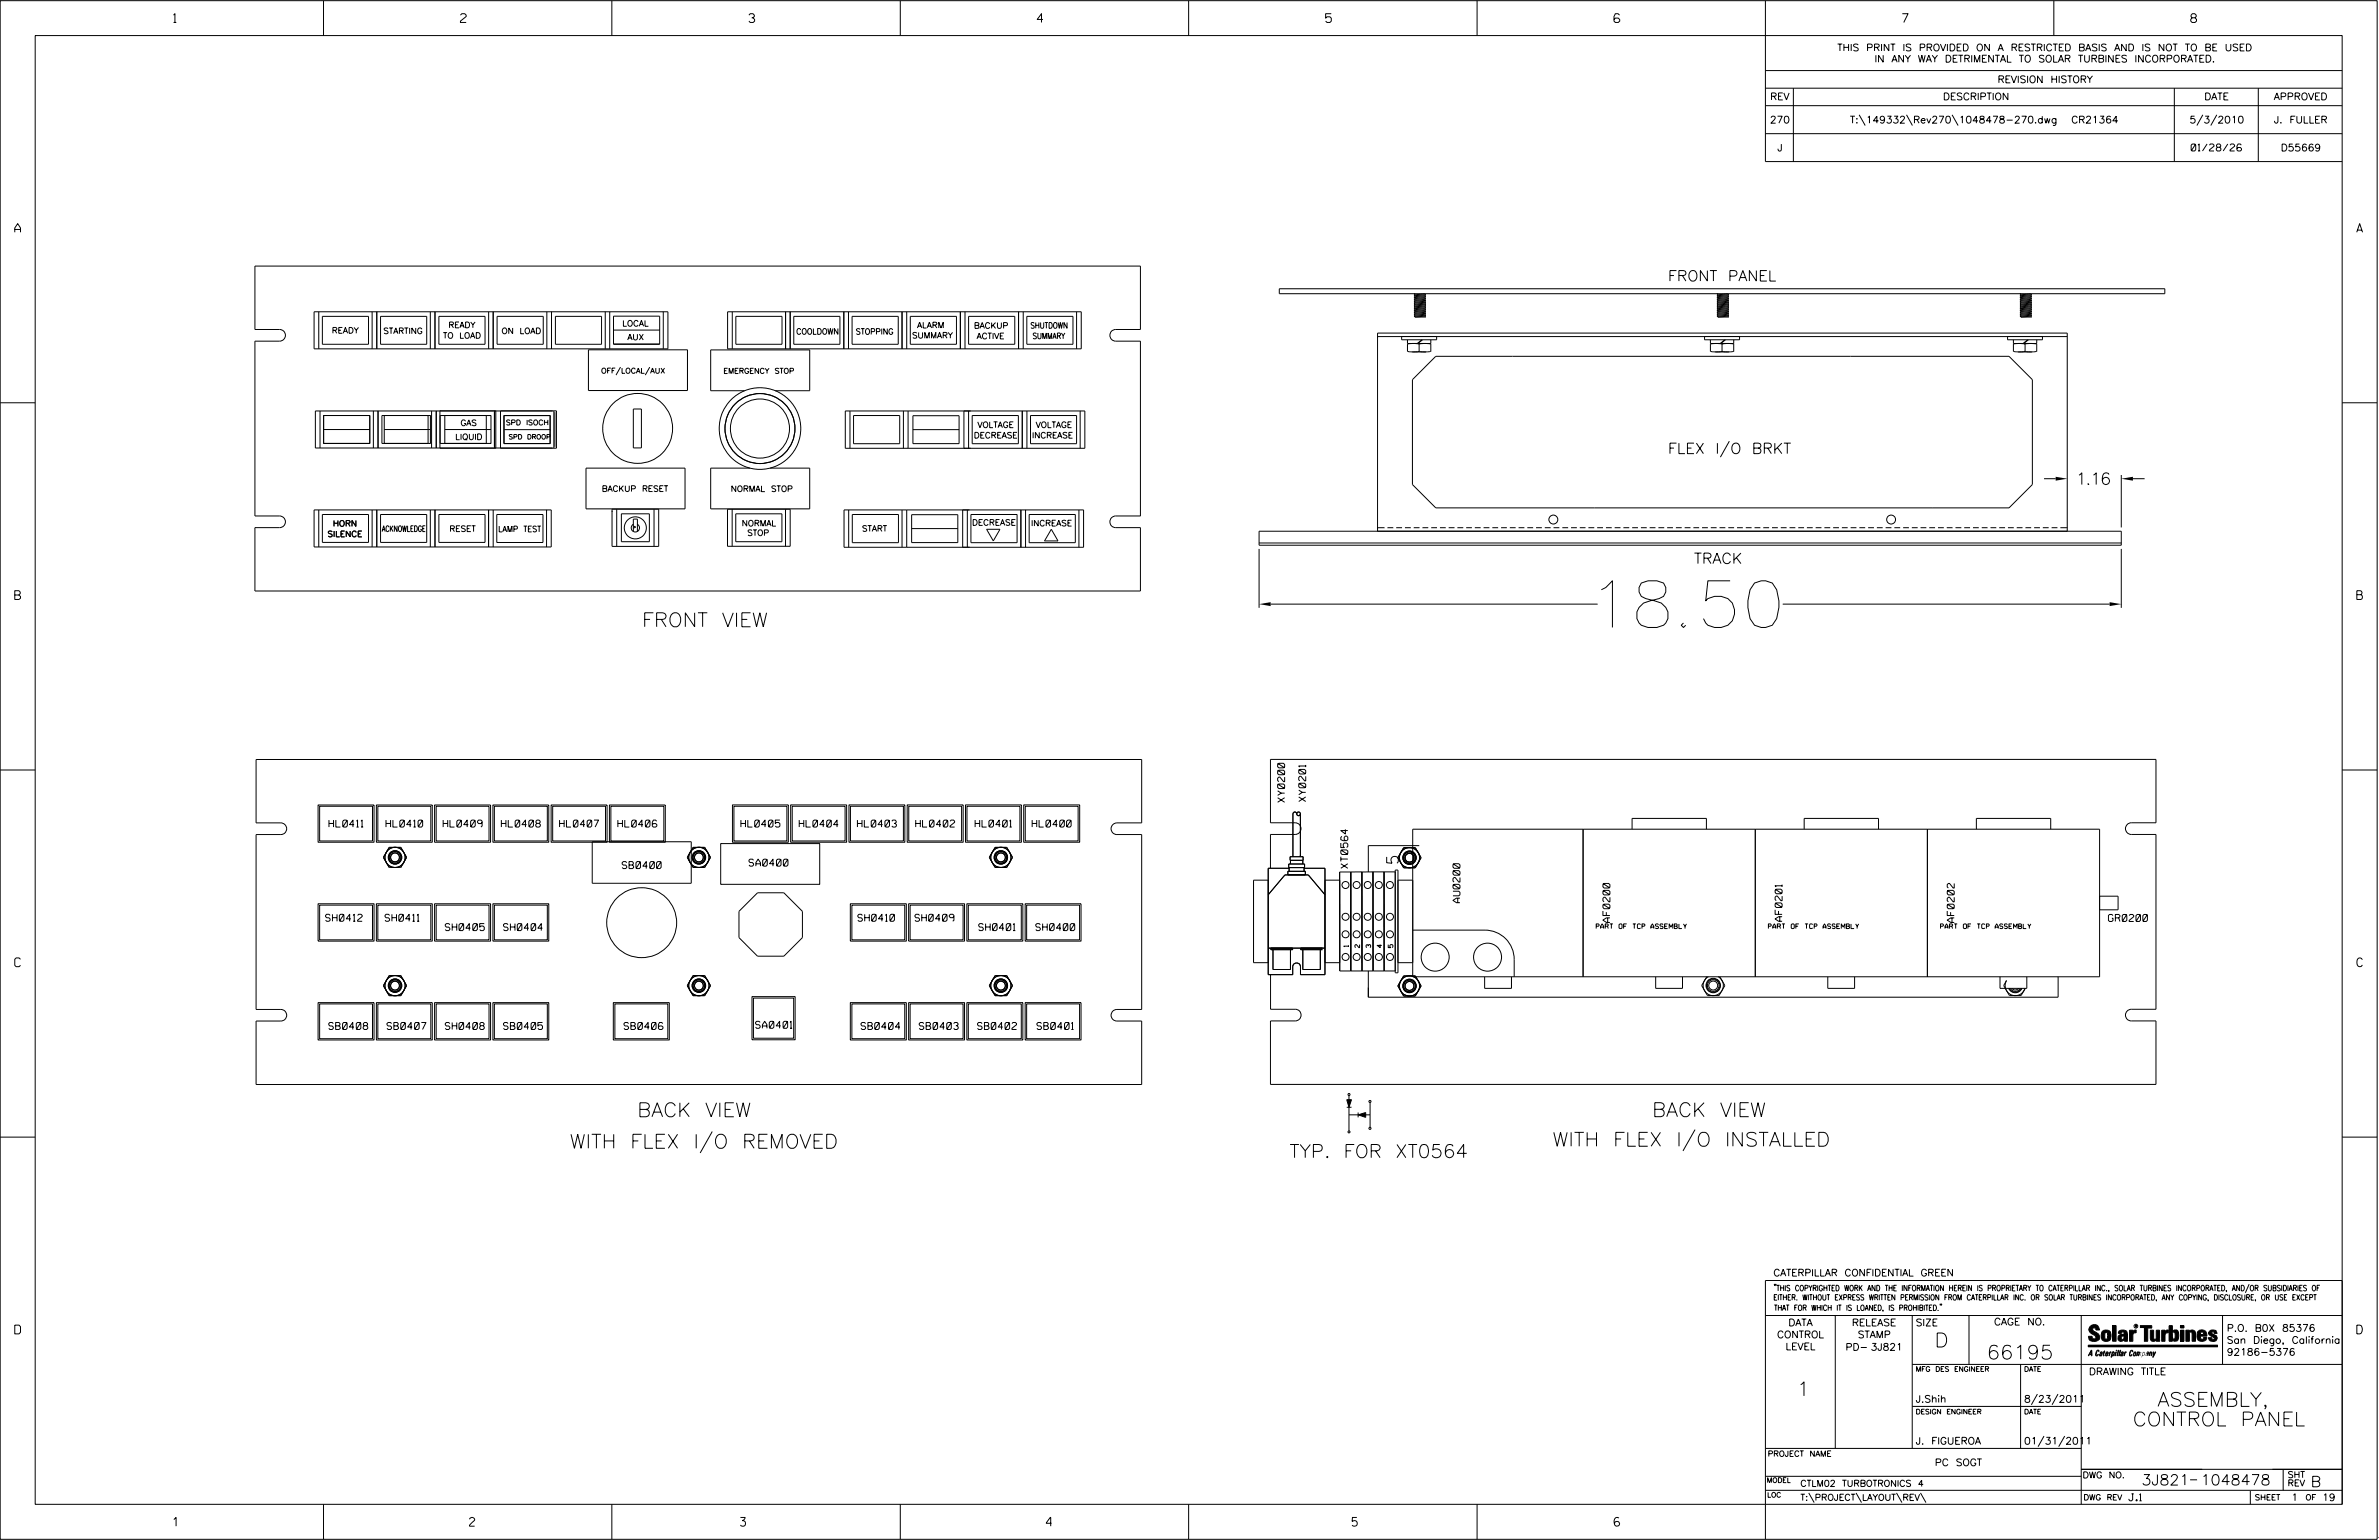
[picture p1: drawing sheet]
<svg xmlns="http://www.w3.org/2000/svg" width="864mm" height="559mm" viewBox="0 0 864 559" stroke-linecap="round" stroke-linejoin="round" font-family="sans-serif">
<defs><g id="words">
<text font-size="16.9" x="581.3" y="227.7">18.50</text>
<g font-size="5.1">
<text x="233.1" y="227.4">FRONT VIEW</text>
<text x="231.3" y="405.2">BACK VIEW</text>
<text x="599.7" y="405.2">BACK VIEW</text>
<text x="206.8" y="416.7">WITH FLEX I/O REMOVED</text>
<text x="563.6" y="415.9">WITH FLEX I/O INSTALLED</text>
<text x="702.3" y="488.8">D</text>
<text x="721.2" y="493.2">66195</text>
<text x="652.2" y="506.5">1</text>
<text x="783.2" y="510.3">ASSEMBLY,</text>
<text x="771.2" y="517.4">CONTROL PANEL</text>
</g>
<text font-size="4.8" x="468.1" y="420.1">TYP. FOR XT0564</text>
<g font-size="4.2">
<text x="754.7" y="175.8">1.16</text>
<text x="507.6" y="313.2" transform="rotate(-90 507.6 313.2)">5</text>
</g>
<g font-size="3.8">
<text x="605.5" y="102">FRONT PANEL</text>
<text x="605.5" y="164.6">FLEX I/O BRKT</text>
<text x="614.9" y="204.5">TRACK</text>
<text x="777.4" y="538.9">3J821</text>
<text x="798.8" y="538.9">1048478</text>
<text x="838.8" y="539.5">B</text>
</g>
<g font-size="3.2">
<text x="63" y="8.2">1</text>
<text x="167.2" y="8.2">2</text>
<text x="271.8" y="8.2">3</text>
<text x="376.5" y="8.2">4</text>
<text x="481.2" y="8.2">5</text>
<text x="690.6" y="8.2">7</text>
<text x="795.3" y="8.2">8</text>
<text x="5.4" y="84.3">A</text>
<text x="855.5" y="84.3">A</text>
<text x="5.4" y="217.5">B</text>
<text x="855.6" y="217.5">B</text>
<text x="5.4" y="350.8">C</text>
<text x="855.6" y="350.8">C</text>
<text x="5.4" y="484">D</text>
<text x="855.6" y="484">D</text>
<text x="62.8" y="553.8">1</text>
<text x="170.4" y="553.8">2</text>
<text x="268.8" y="553.8">3</text>
<text x="379.8" y="553.8">4</text>
<text x="490.8" y="553.8">5</text>
<text x="585.9" y="553.8">6</text>
</g>
<g font-size="2.5">
<text x="666.9" y="18.5">THIS PRINT IS PROVIDED ON A RESTRICTED BASIS AND IS NOT TO BE USED</text>
<text x="680.5" y="22.6">IN ANY WAY DETRIMENTAL TO SOLAR TURBINES INCORPORATED.</text>
<text x="725.1" y="30">REVISION HISTORY</text>
<text x="642.6" y="36.3">REV</text>
<text x="705.3" y="36.3">DESCRIPTION</text>
<text x="800.2" y="36.3">DATE</text>
<text x="825.4" y="36.3">APPROVED</text>
<text x="642.5" y="44.7">270</text>
<text x="671.5" y="44.7">T:\149332\Rev270\1048478-270.dwg</text>
<text x="749.9" y="44.7">CR21364</text>
<text x="794.8" y="44.7">5/3/2010</text>
<text x="825.5" y="44.7">J. FULLER</text>
<text x="645.2" y="54.8">J</text>
<text x="795.4" y="54.8">01/28/26</text>
<text x="827.9" y="54.8">D55669</text>
<text x="466.3" y="291.1" transform="rotate(-90 466.3 291.1)">XY0200</text>
<text x="474" y="290.8" transform="rotate(-90 474 290.8)">XY0201</text>
<text x="119.4" y="300.1">HL0411</text>
<text x="140.1" y="300.1">HL0410</text>
<text x="160.8" y="300.1">HL0409</text>
<text x="182" y="300.1">HL0408</text>
<text x="203.1" y="300.1">HL0407</text>
<text x="224.3" y="300.1">HL0406</text>
<text x="269" y="300.1">HL0405</text>
<text x="290.1" y="300.1">HL0404</text>
<text x="311.3" y="300.1">HL0403</text>
<text x="332.4" y="300.1">HL0402</text>
<text x="354" y="300.1">HL0401</text>
<text x="374.7" y="300.1">HL0400</text>
<text x="225.9" y="315.2">SB0400</text>
<text x="271.9" y="314.3">SA0400</text>
<text x="489.3" y="315.1" transform="rotate(-90 489.3 315.1)">XT0564</text>
<text x="530" y="327.6" transform="rotate(-90 530 327.6)">AU0200</text>
<text x="118.2" y="334.3">SH0412</text>
<text x="139.8" y="334.3">SH0411</text>
<text x="311.4" y="334.3">SH0410</text>
<text x="332.1" y="334.3">SH0409</text>
<text x="584.4" y="334.7" transform="rotate(-90 584.4 334.7)">AF0200</text>
<text x="646.9" y="334.3" transform="rotate(-90 646.9 334.3)">AF0201</text>
<text x="709.4" y="334.7" transform="rotate(-90 709.4 334.7)">AF0202</text>
<text x="765.4" y="334.4">GR0200</text>
<text x="161.6" y="337.7">SH0405</text>
<text x="182.8" y="337.7">SH0404</text>
<text x="355.3" y="337.7">SH0401</text>
<text x="376" y="337.7">SH0400</text>
<text x="119.3" y="373.5">SB0408</text>
<text x="140.5" y="373.5">SB0407</text>
<text x="161.6" y="373.5">SH0408</text>
<text x="182.8" y="373.5">SB0405</text>
<text x="226.5" y="373.5">SB0406</text>
<text x="274.3" y="373.1">SA0401</text>
<text x="312.6" y="373.5">SB0404</text>
<text x="333.7" y="373.5">SB0403</text>
<text x="354.9" y="373.5">SB0402</text>
<text x="376.4" y="373.5">SB0401</text>
<text x="643.8" y="463">CATERPILLAR CONFIDENTIAL GREEN</text>
<text x="645.1" y="485.5">CONTROL</text>
<text x="649.2" y="481.1">DATA</text>
<text x="672.3" y="481.1">RELEASE</text>
<text x="674.4" y="485.5">STAMP</text>
<text x="695.4" y="481.1">SIZE</text>
<text x="723.8" y="480.8">CAGE NO.</text>
<text x="808.4" y="483.1">P.O. B0X 85376</text>
<text x="648.2" y="489.8">LEVEL</text>
<text x="669.9" y="490">PD- 3J821</text>
<text x="808.4" y="487.5">San Diego, California</text>
<text x="808.4" y="491.8">92186-5376</text>
<text x="758.3" y="498.9">DRAWING TITLE</text>
<text x="695.4" y="508.9">J.Shih</text>
<text x="734.8" y="508.9">8/23/2011</text>
<text x="695.4" y="524.1">J. FIGUEROA</text>
<text x="734.8" y="524.1">01/31/2011</text>
<text x="702.4" y="531.9">PC SOGT</text>
<text x="772.8" y="544.6">J.1</text>
<text x="831.8" y="544.6">1</text>
<text x="843" y="544.6">19</text>
</g>
<g font-size="2.3">
<text x="653.5" y="539.4">CTLM02 TURBOTRONICS 4</text>
<text x="756" y="536.3">DWG NO.</text>
<text x="830.4" y="539.3">REV</text>
<text x="830.4" y="536.2">SHT</text>
<text x="653.5" y="544.5">T:\PROJECT\LAYOUT\REV\</text>
</g>
<g font-size="2.1">
<text x="162.8" y="118.9">READY</text>
<text x="225.9" y="118.4">LOCAL</text>
<text x="332.9" y="119">ALARM</text>
<text x="353.5" y="119.2">BACKUP</text>
<text x="374.1" y="119.1">SHUTDOWN</text>
<text x="120.5" y="120.9">READY</text>
<text x="139.1" y="121.1">STARTING</text>
<text x="160.8" y="122.8">TO LOAD</text>
<text x="182.1" y="121.1">ON LOAD</text>
<text x="227.8" y="123.4">AUX</text>
<text x="289" y="121.3">COOLDOWN</text>
<text x="310.6" y="121.4">STOPPING</text>
<text x="331.1" y="122.7">SUMMARY</text>
<text x="354.6" y="123">ACTIVE</text>
<text x="374.8" y="123">SUMMARY</text>
<text x="167.2" y="154.5">GAS</text>
<text x="354.8" y="155.2">VOLTAGE</text>
<text x="376" y="155.2">VOLTAGE</text>
<text x="165.2" y="159.5">LIQUID</text>
<text x="353.5" y="159">DECREASE</text>
<text x="374.6" y="159">INCREASE</text>
<text x="218.4" y="178.4">BACKUP RESET</text>
<text x="265.3" y="178.4">NORMAL STOP</text>
<text x="120.8" y="191">HORN</text>
<text x="269.3" y="190.9">NORMAL</text>
<text x="352.9" y="190.6">DECREASE</text>
<text x="374.3" y="190.9">INCREASE</text>
<text x="118.9" y="194.8">SILENCE</text>
<text x="138.6" y="192.9">ACKNOWLEDGE</text>
<text x="163.2" y="192.9">RESET</text>
<text x="180.8" y="193">LAMP TEST</text>
<text x="271.3" y="194.4">STOP</text>
<text x="312.9" y="192.8">START</text>
</g>
<g font-size="2">
<text x="643.8" y="468.4">&quot;THIS COPYRIGHTED WORK AND THE INFORMATION HEREIN IS PROPRIETARY TO CATERPILLAR INC., SOLAR TURBINES INCORPORATED, AND/OR SUBSIDIARIES OF</text>
<text x="643.8" y="471.8">EITHER. WITHOUT EXPRESS WRITTEN PERMISSION FROM CATERPILLAR INC. OR SOLAR TURBINES INCORPORATED, ANY COPYING, DISCLOSURE, OR USE EXCEPT</text>
<text x="644" y="475.6">THAT FOR WHICH IT IS LOANED, IS PROHIBITED.&quot;</text>
<text x="641.7" y="528.5">PROJECT NAME</text>
<text x="756.3" y="544.3">DWG REV</text>
<text x="818.5" y="544.3">SHEET</text>
<text x="836.9" y="544.3">OF</text>
</g>
<g font-size="1.9">
<text x="218.2" y="135.5">OFF/LOCAL/AUX</text>
<text x="262.6" y="135.5">EMERGENCY STOP</text>
<text x="183.6" y="154.2">SPD ISOCH</text>
</g>
<g font-size="1.8">
<text x="695.4" y="497.6">MFG DES ENGINEER</text>
<text x="734.8" y="497.6">DATE</text>
<text x="695.4" y="513.1">DESIGN ENGINEER</text>
<text x="734.8" y="513.1">DATE</text>
<text x="641.3" y="538">MODEL</text>
<text x="641.5" y="543.3">LOC</text>
</g>
<g font-size="1.7">
<text x="184.6" y="159.3">SPD DROOP</text>
<text x="579.4" y="337">PART OF TCP ASSEMBLY</text>
<text x="641.9" y="337">PART OF TCP ASSEMBLY</text>
<text x="704.4" y="337">PART OF TCP ASSEMBLY</text>
<text x="489.5" y="343.6" transform="rotate(-90 489.5 343.6)">1</text>
<text x="493.5" y="343.9" transform="rotate(-90 493.5 343.9)">2</text>
<text x="497.6" y="343.9" transform="rotate(-90 497.6 343.9)">3</text>
<text x="501.6" y="343.9" transform="rotate(-90 501.6 343.9)">4</text>
<text x="505.6" y="343.9" transform="rotate(-90 505.6 343.9)">5</text>
</g>
<text font-size=".9" x="775.1" y="481.7">R</text>
</g></defs>
<g fill="none" stroke="#000" stroke-width=".36">
<path d="M.1 .2h862.8v558.4h-862.8zM12.8 12.9h837.4v533h-837.4zM117.4 .2v12.7M222.1 .2v12.7M326.8 .2v12.7M431.5 .2v12.7M536.2 .2v12.7M587.9 5.5l-.5-.5h-1l-.5 1v1.7l.5 .4h1l.6-.4v-.6l-.6-.5h-1l-.5 .5M640.9 .2v58.4h209.3M745.6 .2v12.7M640.9 25.6h209.3M640.9 32h209.3"/>
<path d="M640.9 38.3h209.3M651 32v26.6M789.3 32v26.6M819.8 32v26.6M640.9 48.5h209.3M674.9 41.7l2.2 3.8M692.1 41.7l2.1 3.8M708.6 41.7l2.2 3.8M799.6 41.7l-2.1 3.8M804.7 41.7l-2.2 3.8M92.5 96.6h321.5v23h-9a2.12 2.12 0 0 0-2.1 2.1 2.12 2.12 0 0 0 2.1 2.1h9v63.4h-9a2.12 2.12 0 0 0-2.1 2.1 2.12 2.12 0 0 0 2.1 2.2h9v23h-321.5v-23h9a2.12 2.12 0 0 0 2.1-2.2 2.12 2.12 0 0 0-2.1-2.1h-9v-63.4h9a2.12 2.12 0 0 0 2.1-2.1 2.12 2.12 0 0 0-2.1-2.1h-9zM114 113.1h128.5v13.5h-128.5z"/>
<path d="M115.7 113.1v13.5M117 114.8h16.8v10.1h-16.8zM135.1 113.1v13.5M136.8 113.1v13.5M138.1 114.8h16.8v10.1h-16.8zM156.2 113.1v13.5M157.9 113.1v13.5M159.3 114.8h16.8v10.1h-16.8zM177.4 113.1v13.5M179 113.1v13.5M180.4 114.8h16.8v10.1h-16.8zM198.5 113.1v13.5"/>
<path d="M200.2 113.1v13.5M201.6 114.8h16.8v10.1h-16.8zM219.7 113.1v13.4M221.3 113.1v13.5M222.7 114.7h16.8v10.2h-16.8zM222.7 119.8h16.8M240.8 113.1v13.4M264.1 113.1h128.4v13.5h-128.4zM265.8 113.1v13.5M267.1 114.8h16.8v10.1h-16.8zM285.2 113.1v13.5M286.8 113.1v13.5"/>
<path d="M288.1 114.8h16.8v10.1h-16.8zM306.3 113.1v13.5M308 113.1v13.5M309.3 114.8h16.8v10.1h-16.8zM327.4 113.1v13.5M329.1 113.1v13.5M330.4 114.8h16.8v10.1h-16.8zM348.6 113.1v13.5M350.3 113.1v13.5M351.6 114.8h16.8v10.1h-16.8zM369.7 113.1v13.5M371.4 113.1v13.5"/>
<path d="M372.7 114.8h16.8v10.1h-16.8zM390.8 113.1v13.5M464.4 104.8h321.4v1.8h-321.4zM513.3 111.3l.4 .4M513.3 114.1l.4 .3M513.3 113.3l.4 .4M513.3 112.7l.4 .3M513.3 112l.4 .4M513.3 110.7l.4 .3M513.3 110l.4 .3M513.3 109.3l.4 .4M513.3 108.7l.4 .3"/>
<path d="M513.3 108l.4 .3M513.3 107.3l.4 .3M513.3 106.6l.4 .4M513.3 114.7l.4 .3 3.5-.3M513.4 106.6h-.1M513.7 106.6h-.4M513.7 114.4l-.4 .3M513.7 113.7l-.4 .4M513.7 113l-.4 .3M513.7 112.4l-.4 .3M513.7 111.7l-.4 .3M513.7 111l-.4 .3"/>
<path d="M513.7 110.3l-.4 .4M513.7 109.7l-.4 .3M513.7 109l-.4 .3M513.7 108.3l-.4 .4M513.7 107.6l-.4 .4M513.7 107l-.4 .3M517.2 111.3l.4 .4M517.2 114.1l.4 .3M517.2 113.3l.4 .4M517.2 112.7l.4 .3M517.2 112l.4 .4M517.2 110.7l.4 .3"/>
<path d="M517.2 110l.4 .3M517.2 109.3l.4 .4M517.2 108.7l.4 .3M517.2 108l.4 .3M517.2 107.3l.4 .3M517.2 106.6l.4 .4M517.2 111.3l-3.5 .4M517.2 114.7l.4 .3h-3.9M517.2 114.1l-3.5 .3M517.2 113.3l-3.5 .4M517.2 112.7l-3.5 .3M517.2 112l-3.5 .4"/>
<path d="M517.2 109.3l-3.5 .4M517.2 110.7l-3.5 .3M517.2 110l-3.5 .3M517.2 106.6l-3.5 .4M517.2 107.3l-3.5 .3M517.2 108l-3.5 .3M517.2 108.7l-3.5 .3M517.2 106.6h.1M517.6 114.4l-.4 .3M517.6 114.4l-4.3 .3M517.6 113.7l-4.3 .4M517.6 113l-4.3 .3"/>
<path d="M517.6 112.4l-4.3 .3M517.6 111.7l-4.3 .3M517.6 109l-4.3 .3M517.6 110.3l-4.3 .4M517.6 111l-4.3 .3M517.6 109.7l-4.3 .3M517.6 107l-4.3 .3M517.6 107.6l-4.3 .4M517.6 108.3l-4.3 .4M517.6 113.7l-.4 .4M517.6 113l-.4 .3M517.6 112.4l-.4 .3"/>
<path d="M517.6 111.7l-.4 .3M517.6 111l-.4 .3M517.6 110.3l-.4 .4M517.6 109.7l-.4 .3M517.6 109l-.4 .3M517.6 108.3l-.4 .4M517.6 107.6l-.4 .4M517.6 107l-.4 .3M623.3 111.3l.4 .4M623.3 114.1l.4 .3M623.3 113.3l.4 .4M623.3 112.7l.4 .3"/>
<path d="M623.3 112l.4 .4M623.3 110.7l.4 .3M623.3 110l.4 .3M623.3 109.3l.4 .4M623.3 108.7l.4 .3M623.3 108l.4 .3M623.3 107.3l.4 .3M623.3 106.6l.4 .4M623.3 114.7l.4 .3M623.3 106.6h.1M623.7 114.4l-.4 .3M623.7 113.7l-.4 .4"/>
<path d="M623.7 113l-.4 .3M623.7 112.4l-.4 .3M623.7 111.7l-.4 .3M623.7 111l-.4 .3M623.7 110.3l-.4 .4M623.7 109.7l-.4 .3M623.7 109l-.4 .3M623.7 108.3l-.4 .4M623.7 107.6l-.4 .4M623.7 107l-.4 .3M623.7 106.6h-.4M627.2 111.3l.4 .4"/>
<path d="M627.2 114.1l.4 .3M627.2 113.3l.4 .4M627.2 112.7l.4 .3M627.2 112l.4 .4M627.2 110.7l.4 .3M627.2 110l.4 .3M627.2 109.3l.4 .4M627.2 108.7l.4 .3M627.2 108l.4 .3M627.2 107.3l.4 .3M627.2 106.6l.4 .4M627.2 114.7l.4 .3h-4"/>
<path d="M627.2 111.3l-3.5 .4M627.2 114.7l-3.5 .3M627.2 114.1l-3.5 .3M627.2 113.3l-3.5 .4M627.2 112.7l-3.5 .3M627.2 112l-3.5 .4M627.2 110.7l-3.5 .3M627.2 110l-3.5 .3M627.2 106.6l-3.5 .4M627.2 107.3l-3.5 .3M627.2 108l-3.5 .3M627.2 108.7l-3.5 .3"/>
<path d="M627.2 109.3l-3.5 .4M627.2 106.6h.1M627.6 114.4l-.4 .3M627.6 114.4l-4.3 .3M627.6 113.7l-4.3 .4M627.6 113l-4.3 .3M627.6 112.4l-4.3 .3M627.6 111.7l-4.3 .3M627.6 110.3l-4.3 .4M627.6 111l-4.3 .3M627.6 109.7l-4.3 .3M627.6 107l-4.3 .3"/>
<path d="M627.6 107.6l-4.3 .4M627.6 108.3l-4.3 .4M627.6 109l-4.3 .3M627.6 113.7l-.4 .4M627.6 113l-.4 .3M627.6 112.4l-.4 .3M627.6 111.7l-.4 .3M627.6 111l-.4 .3M627.6 110.3l-.4 .4M627.6 109.7l-.4 .3M627.6 109l-.4 .3M627.6 108.3l-.4 .4"/>
<path d="M627.6 107.6l-.4 .4M627.6 107l-.4 .3M733.3 110.7l.4 .3M733.3 110l.4 .3M733.3 109.3l.4 .4M733.3 108.7l.4 .3M733.3 108l.4 .3M733.3 107.3l.4 .3M733.3 106.6l.4 .4M733.3 111.3l.4 .4M733.3 112.7l.4 .3M733.3 112l.4 .4"/>
<path d="M733.3 114.1l.4 .3M733.3 113.3l.4 .4M733.3 114.7l.4 .3M733.3 106.6h.1M733.7 106.6h-.4M733.7 111l-.4 .3M733.7 110.3l-.4 .4M733.7 109.7l-.4 .3M733.7 109l-.4 .3M733.7 108.3l-.4 .4M733.7 107.6l-.4 .4M733.7 107l-.4 .3"/>
<path d="M733.7 113l-.4 .3M733.7 112.4l-.4 .3M733.7 111.7l-.4 .3M733.7 114.4l-.4 .3M733.7 113.7l-.4 .4M737.1 109.3l-3.4 .4M737.1 114.7l.4 .3h-3.9M737.1 111.3l-3.4 .4M737.1 114.7l-3.4 .3M737.1 114.1l-3.4 .3M737.1 113.3l-3.4 .4M737.1 112.7l-3.4 .3"/>
<path d="M737.1 112l-3.4 .4M737.1 110.7l-3.4 .3M737.1 110l-3.4 .3M737.1 106.6l-3.4 .4M737.1 107.3l-3.4 .3M737.1 108l-3.4 .3M737.1 108.7l-3.4 .3M737.1 110.7l.4 .3M737.1 110l.4 .3M737.1 109.3l.4 .4M737.1 108.7l.4 .3M737.1 108l.4 .3"/>
<path d="M737.1 107.3l.4 .3M737.1 106.6l.4 .4M737.1 111.3l.4 .4M737.1 113.3l.4 .4M737.1 112.7l.4 .3M737.1 112l.4 .4M737.1 114.1l.4 .3M737.2 106.6h-.1M737.5 111l-.4 .3M737.5 110.3l-.4 .4M737.5 109.7l-.4 .3M737.5 109l-.4 .3"/>
<path d="M737.5 108.3l-.4 .4M737.5 107.6l-.4 .4M737.5 107l-.4 .3M737.5 113.7l-.4 .4M737.5 113l-.4 .3M737.5 112.4l-.4 .3M737.5 111.7l-.4 .3M737.5 110.3l-4.2 .4M737.5 111l-4.2 .3M737.5 114.4l-4.2 .3M737.5 113.7l-4.2 .4M737.5 113l-4.2 .3"/>
<path d="M737.5 112.4l-4.2 .3M737.5 111.7l-4.2 .3M737.5 114.4l-.4 .3M737.5 109.7l-4.2 .3M737.5 107l-4.2 .3M737.5 107.6l-4.2 .4M737.5 108.3l-4.2 .4M737.5 109l-4.2 .3M213.6 126.9h36v14.8h-36zM225.2 133.2l-1.6 2.9M235.9 133.2l-1.7 2.9M500.1 122.1h250.3"/>
<path d="M508.8 122.1h12.7v1.2h-12.7zM510.9 124.8l.1 2.7 2 .2 2.2-.3M510.9 123.3v1.3h8.5v-1.3M511 124.8l2.3-.2 1.9 .3M511 124.8l-.1 .1M512.7 127.7h4.9M515.2 124.9h.1M515.2 127.4l2.1 .3 2.1-.3M515.2 127.4h.1M515.2 124.8v2.7M515.2 124.8l2.1-.2 2.1 .2M516.1 123.3l-1.6 1.3"/>
<path d="M516.4 123.3l-1.7 1.3M519.4 124.8v.1M519.4 127.4h.1M519.4 124.8v2.7M521.2 129.3h208.1l8.5 8.5v38l-8.5 8.5h-208.1l-8.5-8.5v-38zM618.8 122.1h12.7v1.2h-12.7zM620.9 124.8v2.7l2.1 .2 2.1-.3M620.9 123.3v1.3h8.5v-1.3M621 124.8l-.1 .1M621 124.8l2-.2 2.1 .2M622.7 127.7h4.9M625.1 124.9h.1"/>
<path d="M625.1 127.4l2.1 .3 2.2-.3M625.1 127.4h.1M625.1 124.8v2.7M625.2 124.8l-.1 .1M625.2 124.9h-.1M625.2 124.8l2-.2 2.2 .3v2.6M626.1 123.3l-1.6 1.3M626.4 123.3l-1.7 1.3M629.4 127.4h.1M728.8 122.1h12.6v1.2h-12.6zM730.8 127.4l2.2 .3 2.1-.3M730.9 123.3v1.3h8.5v-1.3"/>
<path d="M730.9 124.8v2.7M730.9 124.8l-.1 .1M730.9 124.8l2.1-.2 2.1 .2M732.6 127.7h5M735.1 124.9l2.1-.3 2.1 .3 .1 2.6M735.1 127.4l2.1 .3 2.2-.3M735.1 124.9h.1M735.1 127.4h.1M735.1 124.8v2.7M736.1 123.3l-1.7 1.3M736.3 123.3l-1.6 1.3M739.4 127.4h.1"/>
<path d="M.1 146.2h12.7M116.2 149.1v13.5M117.5 150.8h16.7v10.1h-16.7zM117.5 155.9h16.7M135.5 149.1v13.5M137.2 149.1v13.5M138.6 150.8h16.8v10.1h-16.8zM139.5 150.8h16.7v10.1h-16.7zM139.5 155.9h16.7M156.7 149.1v13.5M158.4 149.1v13.5M159.8 150.8h16.7v10.1h-16.7z"/>
<path d="M161.5 150.8h16.7v10.1h-16.7zM161.5 155.9h16.7M179.5 149.5v12.6M179.5 149.1v13.5M180 149.1v13.5h-20.3v-13.5M181.7 149.2v13.4h20.3v-13.5h-87.5v13.5h86.1M182.9 150.8h16.8v10.1h-16.8zM183 150.8h16.7v10.2h-16.7zM183 155.9h16.7M201 149.2v13.4M201.4 149.5v12.6M229.9 148.4h2.9v14.1h-2.9z"/>
<path d="M270.3 141.8h-12.3v-14.8h35.9v14.8h-12.5M306.8 149.1h87v13.6h-87zM308.5 149.1v13.6M309.8 150.8h16.8v10.2h-16.8zM327.9 149.1v13.6M329.6 149.1v13.6M331.4 150.8h16.8v10.2h-16.8zM331.4 155.9h16.8M349.9 149.1v13.6M351.6 149.1v13.6M352.9 150.8h16.8v10.2h-16.8zM371.1 149.1v13.6"/>
<path d="M372.8 149.1v13.6M374.1 150.8h16.7v10.2h-16.7zM392.1 149.1v13.6M850.2 146.2h12.7M212.7 169.9h36v14.7h-36zM272.2 169.9h-14.2v14.7h35.9v-14.7h-14.4M627.8 160.1l-3.3 5.8M742 173.7h4.2M770 172.4v19M774.3 173.7h4.2M114 185h86.1v13.5h-86.1zM115.7 185v13.5"/>
<path d="M117 186.7h16.8v10.1h-16.8zM135.1 185v13.5M136.8 185v13.5M138.1 186.7h16.8v10.1h-16.8zM156.2 185v13.5M157.9 185v13.5M159.3 186.7h16.8v10.1h-16.8zM177.3 185v13.5M177.4 185v13.5M179 185v13.5M180.3 186.7h16.8v10.1h-16.8zM198.4 185v13.5"/>
<path d="M222.1 185.6h.1M222.2 184.7h16.9v13.6h-16.9zM223.9 184.7v13.6M225.6 186.4h10.1v10.2h-10.1zM229.9 190.9l.9 .3-.9 .5M229.9 190.2a1.5 1.5 0 0 0-.5 2.3 1.5 1.5 0 0 0 2.3 0 1.5 1.5 0 0 0-.3-2.2M231.4 192.8v-4.5h-1.5v4.6M237.4 184.7v13.6M264.1 184.8h22.7v13.4h-22.7zM265.8 184.8v13.4M267.1 186.4h16.7v10.2h-16.7zM285.2 184.8v13.4"/>
<path d="M306.4 185h86.9v13.6h-86.9zM308.1 185v13.6M309.4 186.7h16.7v10.2h-16.7zM327.4 185v13.6M329.1 185v13.6M330.9 186.8h16.8v10.1h-16.8zM330.9 191.8h16.8M349.5 185v13.6M351.2 185v13.6M352.5 186.7h16.7v10.2h-16.7zM358.1 192.1h4.9l-2.4 4.2zM370.6 185v13.6"/>
<path d="M372.3 185v13.6M373.6 186.7h16.7v10.2h-16.7zM381.6 192.1l2.5 4.2h-4.9zM391.7 185v13.6M457.1 199.2v21.4M457.1 192.8h312.9v5h-312.9zM457.1 197h312.9M500.1 191.5h2.5M500.1 192.8v-71.9h250.3v71.9M503.7 191.5h2.1M506.8 191.5h2.2M510 191.5h2.1"/>
<path d="M513.2 191.5h2.1M516.4 191.5h2.1M519.5 191.5h2.2M522.7 191.5h2.1M525.9 191.5h2.1M529.1 191.5h2.1M532.2 191.5h2.1M535.4 191.5h2.1M538.6 191.5h2.1M541.7 191.5h2.1M544.9 191.5h2.1M548.1 191.5h2.1"/>
<path d="M551.3 191.5h2.1M554.4 191.5h2.1M557.6 191.5h2.1M560.8 191.5h2.1M564 191.5h2.1M567.1 191.5h2.1M570.3 191.5h2.1M573.5 191.5h2.1M576.6 191.5h2.1M579.8 191.5h2.1M583 191.5h2.1M586.1 191.5h2.2"/>
<path d="M589.3 191.5h2.1M592.5 191.5h2.1M595.7 191.5h2.1M598.8 191.5h2.2M602 191.5h2.1M605.2 191.5h2.1M608.4 191.5h2.1M611.5 191.5h2.2M614.7 191.5h2.1M617.9 191.5h2.1M621 191.5h2.1M624.2 191.5h2.1"/>
<path d="M627.4 191.5h2.1M630.6 191.5h2.1M633.7 191.5h2.1M636.9 191.5h2.1M640.1 191.5h2.1M643.3 191.5h2.1M646.4 191.5h2.1M649.6 191.5h2.1M652.8 191.5h2.1M655.9 191.5h2.1M659.1 191.5h2.1M662.3 191.5h2.1"/>
<path d="M665.4 191.5h2.2M668.6 191.5h2.1M671.8 191.5h2.1M675 191.5h2.1M678.1 191.5h2.2M681.3 191.5h2.1M684.5 191.5h2.1M687.7 191.5h2.1M690.8 191.5h2.2M694 191.5h2.1M697.2 191.5h2.1M700.3 191.5h2.2"/>
<path d="M703.5 191.5h2.1M706.7 191.5h2.1M709.9 191.5h2.1M713 191.5h2.2M716.2 191.5h2.1M719.4 191.5h2.1M722.6 191.5h2.1M725.7 191.5h2.2M728.9 191.5h2.1M732.1 191.5h2.1M735.3 191.5h2M738.4 191.5h2.1"/>
<path d="M741.6 191.5h2.1M744.7 191.5h2.2M747.9 191.5h2.6M770 199.2v21.4M461.3 219.2h118.7M647.1 219.2h118.7M.1 279.4h12.7M93 275.6h321.4v23h-9a2.12 2.12 0 0 0-2.1 2.1 2.12 2.12 0 0 0 2.1 2.1h9v63.5h-9a2.1 2.1 0 0 0-2.1 2.1 2.1 2.1 0 0 0 2.1 2.1h9v23h-321.4v-23h9a2.1 2.1 0 0 0 2.1-2.1 2.1 2.1 0 0 0-2.1-2.1h-9v-63.5h9a2.12 2.12 0 0 0 2.1-2.1 2.12 2.12 0 0 0-2.1-2.1h-9zM850.2 279.4h12.7M115.5 292.1h20.3v13.5h-20.3zM116 292.6h19.2v12.6h-19.2zM136.6 292.1h20.3v13.5h-20.3z"/>
<path d="M137.2 292.6h19.2v12.6h-19.2zM157.8 292.1h20.3v13.5h-20.3zM158.3 292.6h19.2v12.6h-19.2zM178.9 292.1h20.3v13.5h-20.3zM179.5 292.6h19.2v12.6h-19.2zM200.1 292.1h20.3v13.5h-20.3zM200.6 292.6h19.2v12.6h-19.2zM221.2 292.1h20.3v13.5h-20.3zM221.8 292.6h19.2v12.6h-19.2zM265.9 292.1h20.3v13.5h-20.3zM266.4 292.6h19.2v12.6h-19.2zM287 292.1h20.3v13.5h-20.3z"/>
<path d="M287.6 292.6h19.2v12.6h-19.2zM308.2 292.1h20.3v13.5h-20.3zM308.7 292.6h19.2v12.6h-19.2zM329.3 292.1h20.3v13.5h-20.3zM329.9 292.6h19.2v12.6h-19.2zM350.5 292.1h20.3v13.5h-20.3zM351 292.6h19.2v12.6h-19.2zM371.6 292.1h20.3v13.5h-20.3zM372.2 292.6h19.2v12.6h-19.2zM470.7 295.3a.67 .67 0 0 0-.7-.7 .67 .67 0 0 0-.6 .7l-.1 15.6M472.1 295.3v15.6M141.3 307.5h4.2l2.1 3.6-2.1 3.6h-4.2l-2.1-3.6z"/>
<path d="M215 305.4h35.9v15.1h-35.9zM251.6 307.5h4.2l2.1 3.6-2.1 3.6h-4.2l-2.1-3.6zM261.6 306.1h36v14.8h-36zM361.2 307.5h4.2l2.2 3.6-2.2 3.6h-4.2l-2.1-3.6zM460.4 319.4h-5.4v29.9h5.4M461.2 315v-12.2h8.9a2.12 2.12 0 0 0 2.2-2.1 2.12 2.12 0 0 0-2.2-2.1h-8.9v-23h321.4v23h-8.9a2.12 2.12 0 0 0-2.1 2.1 2.12 2.12 0 0 0 2.1 2.1h8.9v63.4h-8.9a2.12 2.12 0 0 0-2.1 2.1 2.12 2.12 0 0 0 2.1 2.2h8.9v23h-321.4v-23h9a2.12 2.12 0 0 0 2.1-2.2 2.12 2.12 0 0 0-2.1-2.1h-9v-12.5M467.5 317.5v-1.3h6.4v1.3M467.8 313.5h5.8v1.3h-5.8zM468 315.1h-7.6v38.6h8.9v-2.9a1.39 1.39 0 0 1 1.4-1.4M468 314.8v1.4M468.3 310.9h4.7v1.3h-4.7zM468.5 312.2v1.3"/>
<path d="M472.1 304.4v.1M472.9 312.2v1.3M473.4 315.1h7.6v38.6h-8.9v-2.9a1.33 1.33 0 0 0-1.4-1.4M473.4 314.8v1.4M481 319.4h5.3v29.9h-5.3M490.4 316.4h-4.1v35.9h20.2M490.4 316.4v35.9M494.4 316.4h-4M494.4 316.4v35.9M498.4 316.4h-4M498.4 316.4v35.9M498.4 316.4h8.1"/>
<path d="M502.4 316.4l.1 35.9M506.5 315.7h1v37.3h-1zM507.5 319.4h5.3M509.6 307.6h4.2l2.1 3.6-2.1 3.7h-4.2l-2.2-3.7zM512.8 300.9h249.4v53.5h-249.4zM515.2 306.8h-18.5v9.6M574.7 300.9v53.5M592.5 300.9v-3.9h26.9v3.9M637.2 300.9v53.5M654.9 300.9v-3.9h27v3.9M699.7 300.9v53.5M717.4 300.9v-3.9h27v3.9"/>
<path d="M115.5 327.9h20.3v13.6h-20.3zM116 328.4h19.2v12.6h-19.2zM136.6 327.9h20.3v13.6h-20.3zM137.2 328.4h19.2v12.6h-19.2zM157.8 327.9h20.3v13.6h-20.3zM158.3 328.4h19.2v12.6h-19.2zM178.9 327.9h20.3v13.6h-20.3zM179.5 328.4h19.2v12.6h-19.2zM308.7 327.9h20.3v13.6h-20.3zM309.2 328.4h19.2v12.6h-19.2zM329.8 327.9h20.3v13.6h-20.3zM330.4 328.4h19.2v12.6h-19.2z"/>
<path d="M351 327.9h20.3v13.6h-20.3zM351.5 328.4h19.2v12.6h-19.2zM372.1 327.9h20.3v13.6h-20.3zM372.7 328.4h19.2v12.6h-19.2zM460.4 324.7l6-7.2h8.5l6.1 7.2M512.9 337.5h26.2a10.6 10.6 0 0 1 10.6 10.6v6.3M762.2 325.2h6.7v4.9h-6.7M141.3 354h4.2l2.1 3.6-2.1 3.7h-4.2l-2.1-3.7zM251.6 354h4.2l2.1 3.6-2.1 3.7h-4.2l-2.1-3.7zM361.2 354h4.2l2.2 3.6-2.2 3.7h-4.2l-2.1-3.7zM460.4 344h20.6M461.3 344v.6h7.9v-.6"/>
<path d="M462.1 344.6v7.2h6.4v-7.2M470.7 349.4h.1M472.2 344v.6h7.9M472.9 344.6v7.2h6.4v-7.2M496.7 352.3v9.5h250.4v-7.4M507.5 349.3h5.3M509.6 354.1h4.2l2.1 3.7-2.1 3.6h-4.2l-2.2-3.6zM538.9 354.4v4.2h9.8v-4.2M601 354.4v4.2h9.8v-4.2M620.1 354.4a3.7 3.7 0 0 0-1 5.6 3.7 3.7 0 0 0 5.7 0 3.7 3.7 0 0 0-1.1-5.6M624.3 354.4l1.8 3.2-2.1 3.6h-4.2l-2.1-3.6 1.9-3.2M663.5 354.4v4.2h9.7v-4.2"/>
<path d="M726 354.4v4.2h9.8v-4.2M728.4 355.8a3.7 3.7 0 0 0 1.7 5.2 3.7 3.7 0 0 0 5-2.4M728.4 355.8l-1 1.8 2 3.6h4.3l1.5-2.6M729.2 358.6a2.63 2.63 0 0 0 2.4 1.6 2.63 2.63 0 0 0 2.4-1.6M729.4 358.6a2.43 2.43 0 0 0 2.2 1.4 2.43 2.43 0 0 0 2.2-1.4M729.7 358.6a2.12 2.12 0 0 0 3.7 0M730.3 358.6a1.61 1.61 0 0 0 2.5 0M115.5 363.8h20.3v13.6h-20.3zM116 364.3h19.2v12.6h-19.2zM136.6 363.8h20.3v13.6h-20.3zM137.2 364.3h19.2v12.6h-19.2zM157.8 363.8h20.3v13.6h-20.3z"/>
<path d="M158.3 364.3h19.2v12.6h-19.2zM178.9 363.8h20.3v13.6h-20.3zM179.5 364.3h19.2v12.6h-19.2zM222.6 363.8h20.4v13.6h-20.4zM223.2 364.3h19.2v12.6h-19.2zM273 361.6h15.6v15.7h-15.6zM273.5 362.2h14.6v14.5h-14.6zM308.7 363.8h20.3v13.6h-20.3zM309.2 364.3h19.2v12.6h-19.2zM329.8 363.8h20.3v13.6h-20.3zM330.4 364.3h19.2v12.6h-19.2zM351 363.8h20.3v13.6h-20.3z"/>
<path d="M351.5 364.3h19.2v12.6h-19.2zM372.1 363.8h20.3v13.6h-20.3zM372.7 364.3h19.2v12.6h-19.2zM488.9 399h1.7l-.9 2.8zM489.7 397.5v12.9M.1 412.6h12.7M258.6 410.6l-4.4 7.8M488.9 401.8h1.7M489.7 404.5h7.6M493 404.5l2.8-.8v1.7zM493 403.7v1.7M497.3 400v9"/>
<path d="M615.3 409.9l-4.4 7.7M850.2 412.6h12.7M640.9 477.3h209.3M644.2 466.1l-.1 .4M644.7 466.1l-.2 .4M666.2 477.3v48.3M694.2 477.3v48.3M704.4 473.3l-.1 .4M704.8 473.3l-.1 .4M714.8 477.3v17.8M755.5 477.3v68.6M806.8 477.3v17.8"/>
<path d="M816.5 466l-1.4 3.1M850.2 464.6h-209.3v94M850.2 464.8v81.1M694.2 495.1h156M733.5 495.1v30.5M758.6 481.4a2.02 2.02 0 0 1 3.1-.1l.5 1.3h-1.3l-.2-.6-.4-.2-.6 .1-.1 .4 .4 .7a2.46 2.46 0 0 1 2.2 2.9 2.83 2.83 0 0 1-3.8 .3l-.3-1.3h1.3l.2 .7 .6 .3 .5-.2 .2-.5-.4-.6-1.9-1.2-.4-.9zM759.2 491.3h-.7l.7-1.2v1.9h.2l-.1-2.1-1.3 2.1 .5-.5h.7M761.3 490l.3-.2 .4 .3-.1 .3-.3-.4-.4 .3-.3 1.6h.4l.4-.5-.3 .6-.4 .1-.3-.4zM762.6 490.6l.5-.1-.1 1.4h-.9a.74 .74 0 0 1 .9-.8l-.3 .7-.5 .1 .2-.5 .6-.2v-.5l-.7 .2zM763 483.2a2.17 2.17 0 0 1 3.1 0l.3 1.4-.3 1.5a2.17 2.17 0 0 1-3.1 0l-.3-1.5zM763.6 490.5l.4-.4 .2 .6h-.3l-.3 .9 .2 .4-.3-.1zM764.1 483.7l.5-.4 .4 .3v2.2l-.4 .2-.5-.2z"/>
<path d="M764.6 491.1l.6 .2v-.7l-.4-.1-.4 .6-.1 .8h.6M764.6 491.1l-.1 .8h.4M764.6 482.6v.8M764.8 490.7l.4 .1v.3h-.6zM765 491.5l-.1 .4zM766 490.5l-.5 1.5zM766 490.8l.4-.3-.4 .4M766.9 481h1.3v5.7h-1.3zM767 490.8l.5 .1-.3 .8-.4 .2zM767.3 490.5h-.5l-.5 2M767.3 490.5a.8 .8 0 0 1 .2 1 .8 .8 0 0 1-.9 .4l-.1 .6M767.3 490.5l-.1 .2"/>
<path d="M768.1 490.5l-.4 1.5zM768.2 489.9h.3l-.1 .2h-.2zM769 489.9l-.5 2.1zM769.7 489.9l-.6 2.1zM770.1 491.4l.5-.3-.5 .8zM770.4 491.9h.1M770.6 491.1l.1-.4-.7 .2 .1-.3 .6-.1 .2 .3-.5 1.1M770.6 491.1a.74 .74 0 0 0-.8 .8h.6M771 484.8h-.7l-.3 .6 .4 .7 .5-.3 .1-2.4h-.8l-.1 .4h-1.2a1.71 1.71 0 0 1 1.8-1.3 1.71 1.71 0 0 1 1.6 1.4v2.8h-1.1l-.1-.6M771 484.2l-1.5 .1a1.41 1.41 0 0 0 0 2.4l.5 .1 1.1-.7M771.2 486.1h-.1M771.4 490.5l.1 .3 .4-.3-.9 1.5z"/>
<path d="M771.5 490.8h.1M773 482.7h1.2v.5l.5-.5 .7-.1v1h-.6l-.5 .4-.1 2.7h-1.2zM773.3 490.3l.6-.4 .4 .2-.1 .4-.3-.4a1.28 1.28 0 0 0-.5 1.8l.6-.4-.1 .4-.8 .1zM774.7 490.8l.5-.3a.88 .88 0 0 1 .2 .9 .88 .88 0 0 1-.7 .7l-.2-.2zM774.8 490.9h.5l-.3 1h-.3l-.2-.2zM775.2 490.5l-.1 .2M776.8 481h4.3v.9h-1.5v4.8h-1.3M776.8 490.6l-.8 .2v-.3l-.4 1.5 .8-1.3v1.3l.3-1.2M779.3 491.1h.4M779.6 490.5h.3l-.3 1.4M779.6 490.7h.2l-.1 .4M779.7 491.1l-.1 .4"/>
<path d="M779.7 491.1l-.4 .2M780.1 492l.4-1.5 .1 .3 .3-.3 .3 .2-.3 1.3v-1.3l-.7 1.3M780.6 482.7h1.2v2.7l.1 .4 .4 .3 .4-.7v-2.7h1.2l.1 4h-1.3v-.5l-1.1 .6-.7-.3-.3-.7zM781.6 492.5l1-2-.8 1.3-.2-1.3-.2 2M784.7 482.7h1.2v.5l.5-.5 .7-.1v1h-.5l-.6 .4-.1 2.7h-1.2zM787.4 481h1.2v2a1.4 1.4 0 0 1 2.2 .2l.1 1.4-.4 1.9-1.5 .1-.4-.5v-1l.5 .9 .5-.3v-2.1l-.5-.4-.5 .7v2.8h-1.2zM791.5 482.7h1.3v4h-1.3zM791.5 481h1.3v.9h-1.3zM793.5 482.7h1.3v.4l.7-.5 1.1 .2 .4 .6v3.3h-1.2l-.3-3.4-.7 .2v3.2h-1.3zM794.8 483.1h.1M797.7 483.2a1.92 1.92 0 0 1 2.4-.5 1.92 1.92 0 0 1 1 2.1h-2.3v.8l.6 .5 .5-.3v-.5h1.2a1.83 1.83 0 0 1-2.1 1.4 1.83 1.83 0 0 1-1.5-2.1zM798.8 484.2v.6"/>
<path d="M799.1 483.4h.6l.2 .8h-1.1zM804.6 482.9a1.84 1.84 0 0 0-2.9 .8 3.3 3.3 0 0 0 2.2 1.9l-.5 .5-.4-.3-.1-.4h-1.2l.1 .6a1.92 1.92 0 0 0 2.9 .4M804.9 483.8h-1.2l-.2-.6-.5 .1-.1 .3 .1 .3 1.8 .9M805.1 488.1h-47.1v.6h47.1M694.2 510.3h61.3M739.6 505.8l-2.2 3.9M747.1 505.8l-2.2 3.9M640.9 525.6h114.6M640.9 535.7h114.6M742 521.1l-2.2 3.8M749.5 521.1l-2.2 3.8M755.5 533.2h94.7"/>
<path d="M795 537h2.6M828.8 533.2v7.6M117.4 545.9v12.7M222.1 545.9v12.7M326.8 545.9v12.7M431.5 545.9v12.7M536.2 545.9v12.7M640.9 540.8h209.3M656.6 541.7l2 3.5M673.8 541.7l1.9 3.5M688.4 541.7l2 3.5M697.2 541.7l1.9 3.5"/>
<path d="M816.9 541v4.9M863.5 558h.1"/>
<circle cx="231.5" cy="155.4" r="12.7"/>
<circle cx="275.9" cy="155.5" r="10.7"/>
<circle cx="275.9" cy="155.5" r="14.8"/>
<circle cx="275.9" cy="155.5" r="12.7"/>
<circle cx="230.6" cy="191.5" r="4"/>
<circle cx="563.9" cy="188.5" r="1.62"/>
<circle cx="686.5" cy="188.5" r="1.61"/>
<circle cx="471.4" cy="295.3" r=".67"/>
<circle cx="143.4" cy="311.1" r="1.62"/>
<circle cx="143.4" cy="311.1" r="2.13"/>
<circle cx="143.4" cy="311.1" r="2.44"/>
<circle cx="143.4" cy="311.1" r="3.7"/>
<circle cx="253.7" cy="311.1" r="2.12"/>
<circle cx="253.7" cy="311.1" r="1.62"/>
<circle cx="253.7" cy="311.1" r="3.7"/>
<circle cx="253.7" cy="311.1" r="2.44"/>
<circle cx="363.3" cy="311.1" r="2.44"/>
<circle cx="363.3" cy="311.1" r="2.12"/>
<circle cx="363.3" cy="311.1" r="1.62"/>
<circle cx="363.3" cy="311.1" r="3.7"/>
<circle cx="511.6" cy="311.2" r="1.61"/>
<circle cx="511.7" cy="311.2" r="2.12"/>
<circle cx="511.7" cy="311.2" r="3.7"/>
<circle cx="511.7" cy="311.2" r="2.43"/>
<circle cx="232.9" cy="334.8" r="12.7"/>
<circle cx="279.8" cy="335.5" r="12.5"/>
<circle cx="488.4" cy="321.1" r="1.27"/>
<circle cx="488.4" cy="332.7" r="1.26"/>
<circle cx="488.4" cy="339" r="1.27"/>
<circle cx="492.5" cy="321.1" r="1.26"/>
<circle cx="492.5" cy="332.7" r="1.27"/>
<circle cx="492.5" cy="339" r="1.27"/>
<circle cx="496.5" cy="321.1" r="1.26"/>
<circle cx="496.5" cy="332.7" r="1.27"/>
<circle cx="496.5" cy="339" r="1.27"/>
<circle cx="500.5" cy="321.1" r="1.26"/>
<circle cx="500.5" cy="332.7" r="1.27"/>
<circle cx="500.5" cy="339" r="1.27"/>
<circle cx="504.6" cy="321.1" r="1.27"/>
<circle cx="504.6" cy="332.7" r="1.26"/>
<circle cx="504.6" cy="339" r="1.27"/>
<circle cx="143.4" cy="357.6" r="1.61"/>
<circle cx="143.4" cy="357.6" r="2.44"/>
<circle cx="143.4" cy="357.6" r="2.12"/>
<circle cx="143.4" cy="357.6" r="3.7"/>
<circle cx="253.7" cy="357.6" r="2.11"/>
<circle cx="253.7" cy="357.6" r="1.61"/>
<circle cx="253.7" cy="357.6" r="3.7"/>
<circle cx="253.7" cy="357.6" r="2.44"/>
<circle cx="363.3" cy="357.6" r="2.44"/>
<circle cx="363.3" cy="357.6" r="3.7"/>
<circle cx="363.3" cy="357.6" r="2.11"/>
<circle cx="363.3" cy="357.6" r="1.62"/>
<circle cx="488.4" cy="347.2" r="1.27"/>
<circle cx="492.5" cy="347.2" r="1.27"/>
<circle cx="496.5" cy="347.2" r="1.28"/>
<circle cx="500.5" cy="347.2" r="1.28"/>
<circle cx="504.6" cy="347.2" r="1.27"/>
<circle cx="511.6" cy="357.8" r="1.61"/>
<circle cx="511.7" cy="357.8" r="2.44"/>
<circle cx="511.7" cy="357.8" r="2.12"/>
<circle cx="511.7" cy="357.8" r="3.7"/>
<circle cx="521" cy="347.3" r="5.1"/>
<circle cx="540" cy="347.3" r="5.1"/>
<circle cx="621.9" cy="357.6" r="2.44"/>
<circle cx="621.9" cy="357.6" r="2.11"/>
<circle cx="621.9" cy="357.6" r="1.62"/>
<circle cx="621.9" cy="357.6" r="2.62"/>
<circle cx="489.7" cy="397.2" r=".38"/>
<circle cx="497.3" cy="399.7" r=".38"/>
<circle cx="489.7" cy="410.7" r=".38"/>
<circle cx="497.3" cy="409.4" r=".39"/>
<circle cx="775.4" cy="481.2" r=".69"/>
</g>
<g fill="#000">
<path d="M746.2 173l4.2 .7-4.2 .7zM770 173.7l4.3-.7v1.4zM457.1 219.2l4.2-.7v1.4zM765.8 218.5l4.2 .7-4.2 .7zM488.9 399h1.7l-.9 2.8zM493 404.5l2.8-.8v1.7zM768.1 490.5l-.4 1.5zM768.2 489.9h.3l-.1 .2h-.2zM769 489.9l-.5 2.1zM769.7 489.9l-.6 2.1zM791.5 481h1.3v.9h-1.3zM791.5 482.7h1.3v4h-1.3z"/>
<path d="M758 488.1h47.1v.6h-47.1z"/>
<path d="M759.2 489.9l-1.2 2.1 .5-.5h.7v.5h.2zM759.2 490.1v1.2h-.7z" fill-rule="evenodd"/>
<path d="M758.6 481.4a2.02 2.02 0 0 1 3.1-.1l.5 1.3h-1.3l-.2-.6-.4-.2-.6 .1-.1 .4 .4 .7a2.46 2.46 0 0 1 2.2 2.9 2.83 2.83 0 0 1-3.8 .3l-.3-1.3h1.3l.2 .7 .6 .3 .5-.2 .2-.5-.4-.6-1.9-1.2-.4-.9z" fill-rule="evenodd"/>
<path d="M761.3 490l.3-.2 .4 .3-.1 .3-.3-.4-.4 .3-.3 1.6h.4l.4-.5-.3 .6-.4 .1-.3-.4z" fill-rule="evenodd"/>
<path d="M762.6 490.6l.5-.1-.1 1.4h-.9a.74 .74 0 0 1 .9-.8l-.6 .3-.2 .5 .5-.1 .3-.6v-.5l-.7 .2z" fill-rule="evenodd"/>
<path d="M763.6 490.5l.4-.4 .2 .6h-.3l-.3 .9 .2 .4-.3-.1z" fill-rule="evenodd"/>
<path d="M764.8 490.5l.5 .3-.1 .5h-.6l.6-.2v-.3l-.4-.1-.3 1.2h.4l.3-.4-.6 .6-.3-.2v-.4z" fill-rule="evenodd"/>
<path d="M763 483.2a2.17 2.17 0 0 1 3.1 0l.3 1.4-.3 1.5a2.17 2.17 0 0 1-3.1 0l-.3-1.5zM764.1 483.7v2.1l.5 .2 .4-.2v-2.2l-.4-.3z" fill-rule="evenodd"/>
<path d="M766 490.5v.3l.4-.1-.4 .2-.5 1.1z" fill-rule="evenodd"/>
<path d="M766.8 490.5l-.5 2 .3-.6a.71 .71 0 0 0 .9-.5 .71 .71 0 0 0-.4-.9zM767 490.8l.5 .1-.3 .8-.4 .2z" fill-rule="evenodd"/>
<path d="M766.9 481h1.3v5.7h-1.3z" fill-rule="evenodd"/>
<path d="M770.1 490.6l.6-.1 .2 .3-.4 1.2-.5 .1-.2-.5 .3-.5h.5l-.7 .5v.3l.4-.1 .4-.9-.5-.2-.2 .2z" fill-rule="evenodd"/>
<path d="M769.4 482.8l-.5 1h1.2l.1-.4h.8v.8l-1.5 .1a1.41 1.41 0 0 0 0 2.4l.5 .1 1.1-.7 .1 .6h1.1v-2.8a1.79 1.79 0 0 0-2.4-1.2zM770.3 484.8h.7l-.1 1-.5 .3-.4-.7z" fill-rule="evenodd"/>
<path d="M771.4 490.5l.1 .3 .4-.3-.9 1.5z" fill-rule="evenodd"/>
<path d="M773 482.7h1.2v.5l.5-.5 .7-.1v1h-.6l-.5 .4-.1 2.7h-1.2z" fill-rule="evenodd"/>
<path d="M773.3 490.3l.6-.4 .4 .2-.1 .4-.3-.4a1.28 1.28 0 0 0-.5 1.8l.6-.4-.3 .5h-.6z" fill-rule="evenodd"/>
<path d="M774.7 490.8l-.2 1.1h.7a.96 .96 0 0 0 0-1.4zM774.8 490.9h.5l-.1 .6-.5 .4-.2-.2z" fill-rule="evenodd"/>
<path d="M776 490.5v.3l.4-.3 .2 .3 .7-.2-.3 1.4v-1.3l-.6 1.3v-1.3l-.8 1.3z" fill-rule="evenodd"/>
<path d="M776.8 481h4.3v.9h-1.5v4.8h-1.3v-4.8h-1.5z" fill-rule="evenodd"/>
<path d="M777.9 490.5l-.5 2 .3-.6a.71 .71 0 0 0 .9-.5 .71 .71 0 0 0-.4-.9zM778.1 490.8l.3-.1 .1 .4-.5 .8-.2-.5z" fill-rule="evenodd"/>
<path d="M779.3 490.6l.6-.1-.3 1.5-.7-.1a.67 .67 0 0 1 .8-.8l-.6 .3-.1 .5 .4-.1 .4-.9-.4-.2-.3 .2z" fill-rule="evenodd"/>
<path d="M780.5 490.5l.1 .3 .3-.3 .3 .2-.3 1.3v-1.3l-.8 1.3z" fill-rule="evenodd"/>
<path d="M780.6 482.7h1.2v2.7l.1 .4 .4 .3 .4-.7v-2.7h1.2l.1 4h-1.3v-.5l-1.1 .6-.7-.3-.3-.7z" fill-rule="evenodd"/>
<path d="M781.6 490.5l.2 1.3 .8-1.3-1.2 2z" fill-rule="evenodd"/>
<path d="M784.7 482.7h1.2v.5l.5-.5 .7-.1v1h-.5l-.6 .4-.1 2.7h-1.2z" fill-rule="evenodd"/>
<path d="M787.4 481h1.2v2a1.4 1.4 0 0 1 2.2 .2l.1 1.4-.4 1.9-1.5 .1-.4-.5v-1l.5 .9 .5-.3v-2.1l-.5-.4-.5 .7v2.8h-1.2z" fill-rule="evenodd"/>
<path d="M793.5 482.7h1.3v.4a1.29 1.29 0 0 1 2.2 .3v3.3h-1.2l-.3-3.4-.7 .2v3.2h-1.3z" fill-rule="evenodd"/>
<path d="M797.7 483.2a1.92 1.92 0 0 1 2.4-.5 1.92 1.92 0 0 1 1 2.1h-2.3v.8l.6 .5 .5-.3v-.5h1.2a1.83 1.83 0 0 1-2.1 1.4 1.83 1.83 0 0 1-1.5-2.1zM799.1 483.4l-.3 .8h1.1l-.2-.8z" fill-rule="evenodd"/>
<path d="M801.9 483.2a1.94 1.94 0 0 1 3 .1v.5h-1.2l-.2-.6-.5 .1-.1 .3 .1 .3 1.8 .9a1.2 1.2 0 0 1 .1 1.3 1.2 1.2 0 0 1-1.2 .7l-1.6-.4-.4-1h1.2l.1 .4 .4 .3 .5-.5a3.3 3.3 0 0 1-2.2-1.9z" fill-rule="evenodd"/>
<circle cx="761.4" cy="492" r=".07"/>
<circle cx="762.2" cy="485.1" r=".07"/>
<circle cx="769.3" cy="492" r=".07"/>
<circle cx="773.1" cy="486.7" r=".07"/>
<circle cx="791.5" cy="486.7" r=".07"/>
<circle cx="791.5" cy="481" r=".07"/>
<circle cx="794.8" cy="486.7" r=".07"/>
</g>
<use href="#words"/>
</svg>
